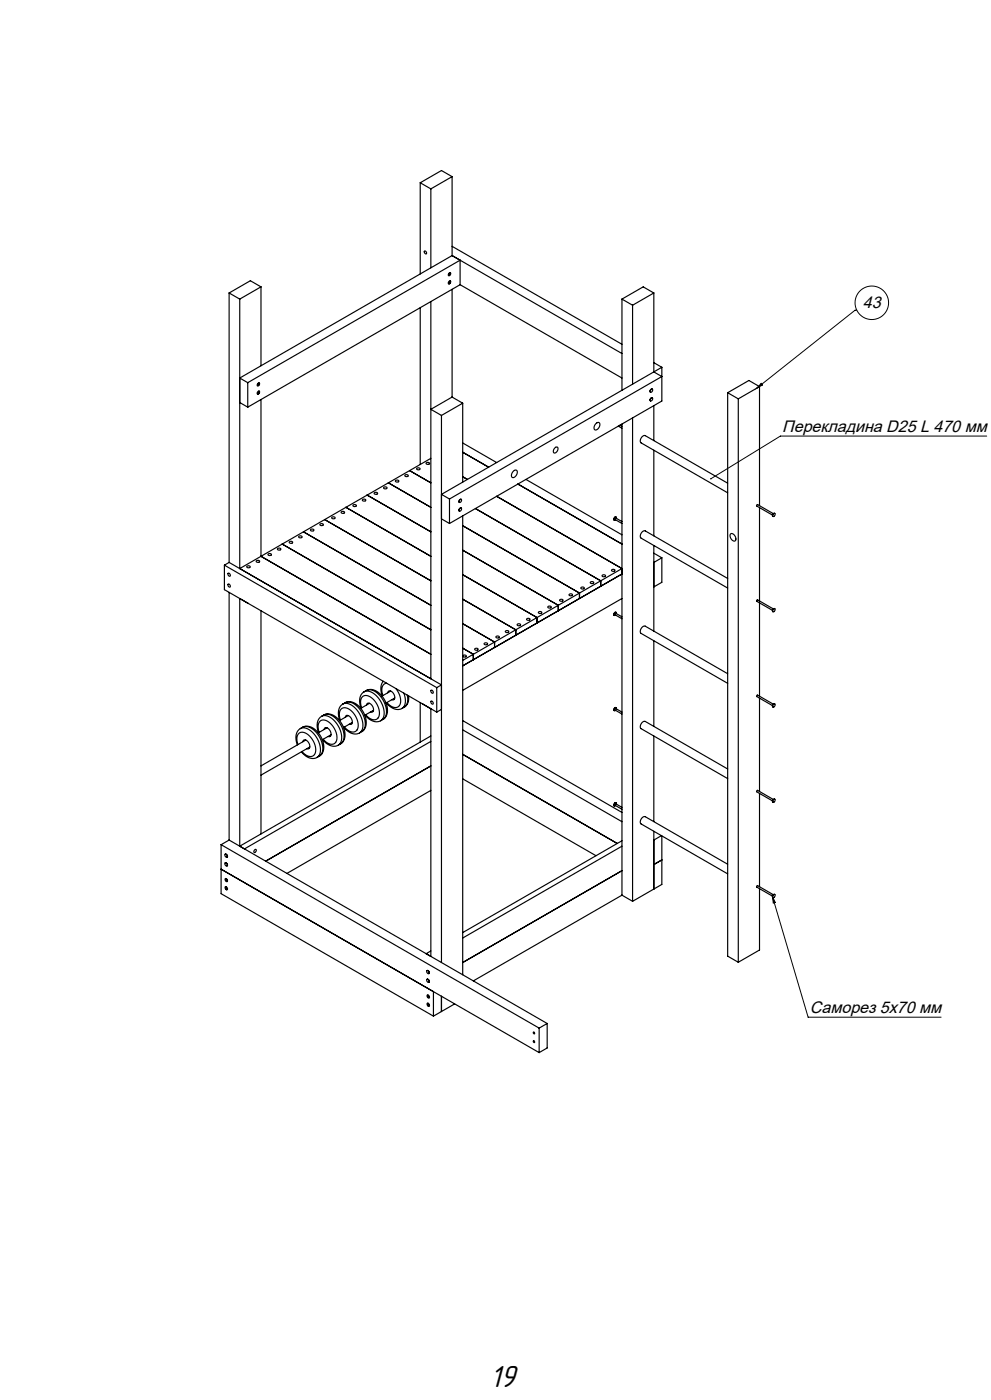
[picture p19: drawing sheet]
<svg xmlns="http://www.w3.org/2000/svg" width="297mm" height="420mm" viewBox="0 0 297 420" stroke-linecap="round" stroke-linejoin="round" font-family="sans-serif">
<defs><g id="words">
<text font-size="9.5" x="146.8" y="416.1">19</text>
<g font-size="5">
<text x="258.6" y="92.4">43</text>
<text x="234.5" y="129.7">Перекладина D25 L 470 мм</text>
<text x="242.7" y="304">Саморез 5х70 мм</text>
</g>
</g></defs>
<g fill="none" stroke="#000" stroke-width=".35">
<path d="M125.9 54.8l3.2 1.9M125.9 54.8v27.4M129.1 56.7v23.6M135.5 53l-3.2-1.8-6.4 3.6M135.5 53l-6.4 3.7M135.5 53v23.7M127.2 75.3h.2l.4 .3a.35 .35 0 0 1-.2 .6 .35 .35 0 0 1-.4-.4zM135.5 76.7l50.9 29.4M135.5 73.9l50.9 29.4M135.5 76.7l-63.7 36.7 2.5 1.4M68.7 87.9l3.1 1.8M68.7 87.9v80.8"/>
<path d="M71.8 89.7v80.9l6.4-3.7M78.2 86.1l-3.2-1.9-6.3 3.7M78.2 86.1l-6.4 3.6M78.2 86.1v23.6M125.9 92.3v47M129.1 90.5v113.1M134.6 81.9a.32 .32 0 0 1 .5 0 .32 .32 0 0 1-.1 .5 .38 .38 0 0 1-.7 .2 .38 .38 0 0 1 .2-.6zM134.6 84.4a.32 .32 0 0 1 .5 0 .32 .32 0 0 1-.1 .5 .38 .38 0 0 1-.7 .2 .38 .38 0 0 1 .2-.7zM135.5 86.8v32.3M137.9 85.4l48.5 28M137.9 85.4v-7.3l-63.6 36.7M137.9 85.4l-63.6 36.7"/>
<path d="M186.4 89.7l3.2 1.9M186.4 89.7v27.4M189.6 91.6v23.6M195.9 87.9l-3.1-1.8-6.4 3.6M195.9 87.9l-6.3 3.7M195.9 87.9v23.7M74.3 114.8v7.3M77.3 115a.32 .32 0 0 1 .5 0 .32 .32 0 0 1-.1 .5 .38 .38 0 0 1-.6 .2 .38 .38 0 0 1 .2-.6zM77.3 117.4a.32 .32 0 0 1 .5 .1 .32 .32 0 0 1-.1 .4 .38 .38 0 0 1-.6 .3 .38 .38 0 0 1 .2-.7zM78.2 119.9v47M135.5 119.1l3.2 1.9M135.5 119.1l-6.4 3.7 3.2 1.8"/>
<path d="M195.1 116.9a.34 .34 0 0 1 .5 0 .34 .34 0 0 1-.1 .5 .35 .35 0 0 1-.6 .2 .35 .35 0 0 1 .1-.6zM195.1 119.5a.32 .32 0 0 1 .5 0 .32 .32 0 0 1-.1 .5 .38 .38 0 0 1-.6 .2 .38 .38 0 0 1 .2-.6zM195.5 116.8l-.6 .2-.1 .5 .2 .2M195.5 119.4l-.6 .2 .1 .7M195.9 111.6l2.5 1.4-63.7 36.7M195.9 108.8l2.5 1.4M195.9 111.6l-63.6 36.7 2.4 1.4M198.4 110.2l-2.5 1.4M198.4 110.2v10.1l-63.7 36.7M218.1 117.8l3.2 1.9M218.1 117.8v169l3.2 1.9M221.3 119.7v169"/>
<path d="M227.6 116l-6.3 3.7M227.6 116l-3.2-1.9-6.3 3.7M227.6 116v35.7M71.8 120.8l2.5 1.3M127.8 138.9l.1-.1a.44 .44 0 0 1 .7-.1 .44 .44 0 0 1 0 .6 .44 .44 0 0 1-.7 0zM129.1 137.5l-19.1 11M132.3 124.6v164.2M138.7 121l-6.4 3.6M138.7 121v23.6M138.7 135.7l7.7 4.5M138.7 132.9l10.1 5.9M166.3 134.4a.56 .56 0 0 1 .8-.2 .56 .56 0 0 1 0 .9l-.2 .4a.59 .59 0 0 1-1 .3 .59 .59 0 0 1 .1-.9z"/>
<path d="M178.6 127.1a.68 .68 0 0 1 1-.3 .68 .68 0 0 1 .1 1.1l-.3 .5a.75 .75 0 0 1-1.1 .6 .75 .75 0 0 1-.1-1.2zM185.3 127.8l1.1 .7M185.8 127.6l.6 .3M186.4 127.2v141.4M189.6 125.4v145M195.9 121.7v10.5M195.9 135.1v25.7M90.9 159.5l38.2 22.1M93.1 158.9l.2-.1a.44 .44 0 0 1 .6-.1 .44 .44 0 0 1 0 .6 .44 .44 0 0 1-.6 0zM95.9 157.2l.2-.1a.44 .44 0 0 1 .7 0 .44 .44 0 0 1 0 .6 .44 .44 0 0 1-.7-.1zM97.3 155.9l31.8 18.3M99.5 155.2l.2-.1a.44 .44 0 0 1 .6-.1 .44 .44 0 0 1 0 .7 .44 .44 0 0 1-.6-.1z"/>
<path d="M102.3 153.6l.2-.2a.44 .44 0 0 1 .6 0 .44 .44 0 0 1 0 .6 .44 .44 0 0 1-.6 0zM103.7 152.2l25.4 14.7M105.8 151.5l.2-.1a.44 .44 0 0 1 .7-.1 .44 .44 0 0 1 0 .7 .44 .44 0 0 1-.7-.1zM108.7 149.9l.2-.1a.44 .44 0 0 1 .6-.1 .44 .44 0 0 1 0 .7 .44 .44 0 0 1-.6-.1zM110 148.5l19.1 11M110 148.5l-31.8 18.4M112.2 147.8l.2-.1a.44 .44 0 0 1 .6 0 .44 .44 0 0 1 0 .6 .44 .44 0 0 1-.6 0zM115 146.2l.2-.1a.44 .44 0 0 1 .7-.1 .44 .44 0 0 1 0 .7 .44 .44 0 0 1-.7-.1zM116.4 144.9l12.7 7.3M118.6 144.2l.2-.1a.44 .44 0 0 1 .6-.1 .44 .44 0 0 1 0 .6 .44 .44 0 0 1-.6 0zM121.4 142.5l.2-.1a.44 .44 0 0 1 .6 0 .44 .44 0 0 1 0 .6 .44 .44 0 0 1-.6 0zM122.8 141.2l6.3 3.7"/>
<path d="M124.9 140.5l.2-.1a.44 .44 0 0 1 .7-.1 .44 .44 0 0 1 0 .7 .44 .44 0 0 1-.7-.1zM132.3 155.7l2.4 1.3M134.7 149.7v7.3M137.9 149.9a.32 .32 0 0 1 .5 0 .32 .32 0 0 1-.2 .5 .38 .38 0 0 1-.3 .4 .38 .38 0 0 1-.4-.4 .38 .38 0 0 1 .3-.4zM137.9 152.5a.32 .32 0 0 1 .5 .1 .32 .32 0 0 1-.2 .4 .38 .38 0 0 1-.6 .3 .38 .38 0 0 1 .2-.7zM138.2 152.4l-.6 .3 .1 .6M138.2 149.8h-.2l-.4 .3 .1 .6M138.7 154.8v137.6M138.7 157.7l35 20.2v1.7M138.7 143l1.4 .8M142.5 152.6l37.5 21.6v1.7l6.4-3.7-47.7 27.6 9.5-5.6v-1.6M148.8 148.9l37.6 21.7-38.2 22"/>
<path d="M153.9 141.4a.68 .68 0 0 1 1-.3 .68 .68 0 0 1 0 1.1l-.2 .5a.75 .75 0 0 1-1.1 .6 .75 .75 0 0 1-.2-1.3zM155.2 145.2l31.2 18M157.6 143.8l28.8 16.6M184.6 155.1l-.6 .3 .1 .7M184.7 155.5a.32 .32 0 0 0-.2-.4 .32 .32 0 0 0-.4 .3 .32 .32 0 0 0-.1 .5 .32 .32 0 0 0 .5 0M186.4 156.5l-1.9-1.1-.3 .2 2.2 1.5M218.1 145l-24.7-14.3a1.44 1.44 0 0 0-1.3 2.2l26 14.9M227.6 152.3v28M231.8 154.1l-4.8-2.7-.2 .1v.3l4.7 2.7M231.8 154.1a.32 .32 0 0 1 .5 .1 .32 .32 0 0 1-.1 .4 .38 .38 0 0 1-.4 .4 .38 .38 0 0 1-.4-.4 .38 .38 0 0 1 .4-.4zM232.2 154l-.6 .3 .1 .6M67.3 169.5v7.4l63.6 36.7"/>
<path d="M67.3 169.5l63.6 36.8M68.4 175.2l.6 .4a.35 .35 0 0 1-.2 .6 .35 .35 0 0 1-.4-.4zM68.4 172l.6 .3a.35 .35 0 0 1-.2 .6 .35 .35 0 0 1-.4-.4zM68.7 177.7v74.3M68.7 168.7l63.6 36.8-1.4 .8M68.7 168.7l-1.4 .8M71.8 179.6v74.3M74 169.9l.2-.1a.44 .44 0 0 1 .6-.1 .44 .44 0 0 1 0 .7 .44 .44 0 0 1-.6-.1zM76.8 168.3l.2-.2a.44 .44 0 0 1 .7 0 .44 .44 0 0 1 0 .6 .44 .44 0 0 1-.7 0zM78.2 166.9l50.9 29.4M80.4 166.2l.2-.1a.44 .44 0 0 1 .6-.1 .44 .44 0 0 1 0 .7 .44 .44 0 0 1-.6-.1zM83.2 164.6l.2-.1a.44 .44 0 0 1 .6-.1 .44 .44 0 0 1 0 .7 .44 .44 0 0 1-.6-.1z"/>
<path d="M84.6 163.2l44.5 25.7M86.7 162.5l.2-.1a.44 .44 0 0 1 .7 0 .44 .44 0 0 1 0 .6 .44 .44 0 0 1-.7 0zM89.6 160.9l.2-.1a.44 .44 0 0 1 .6-.1 .44 .44 0 0 1 0 .7 .44 .44 0 0 1-.6-.1zM138.7 165.1l28.6 16.5v1.6M138.7 179.8l15.9 9.1v1.7M138.7 172.4l22.2 12.9v1.6M167.8 179.9l.2-.1a.44 .44 0 0 1 .6 0 .44 .44 0 0 1 0 .6 .44 .44 0 0 1-.6-.1zM170.6 178.3l.2-.1a.44 .44 0 0 1 .6-.1 .44 .44 0 0 1 0 .7 .44 .44 0 0 1-.6-.1zM174.1 176.3l.2-.2a.44 .44 0 0 1 .7 0 .44 .44 0 0 1 0 .6 .44 .44 0 0 1-.7 0zM177 174.6l.2-.1a.44 .44 0 0 1 .6-.1 .44 .44 0 0 1 0 .7 .44 .44 0 0 1-.6-.1zM180.5 172.6l.2-.1a.44 .44 0 0 1 .6-.1 .44 .44 0 0 1 0 .7 .44 .44 0 0 1-.6-.1zM183.3 170.9l.2-.1a.44 .44 0 0 1 .7 0 .44 .44 0 0 1 0 .6 .44 .44 0 0 1-.7 0z"/>
<path d="M186.4 179.6l-47.7 27.5M195.9 163.6v25.7M195.9 166l2.5 1.3M198.4 167.3v7.4l-2.5 1.4M198.4 167.3l-2.5 1.4M218.1 173.5l-24.7-14.2a1.44 1.44 0 0 0-1.3 2.1l26 15M218.9 160.2a1.29 1.29 0 0 1 1.4 .6 1.29 1.29 0 0 1-.2 1.5 1.59 1.59 0 0 1-1.2-2.1zM74.3 180.9h.1M78.2 183.2v67M138.7 187.1l9.5 5.5M138.7 194.4l3.2 1.9v1.6M138.8 196.7l.2-.1a.44 .44 0 0 1 .6-.1 .44 .44 0 0 1 0 .6 .44 .44 0 0 1-.6 0z"/>
<path d="M142.3 194.6l.2-.1a.44 .44 0 0 1 .7 0 .44 .44 0 0 1 0 .6 .44 .44 0 0 1-.7-.1zM145.1 193l.2-.1a.44 .44 0 0 1 .7-.1 .44 .44 0 0 1 0 .7 .44 .44 0 0 1-.7-.1zM148.2 192.6l-9.5 5.5M148.7 191l.2-.2a.44 .44 0 0 1 .6 0 .44 .44 0 0 1 0 .6 .44 .44 0 0 1-.6 0zM151.5 189.3l.2-.1a.44 .44 0 0 1 .6-.1 .44 .44 0 0 1 0 .7 .44 .44 0 0 1-.6-.1zM155 187.3l.2-.1a.44 .44 0 0 1 .7-.1 .44 .44 0 0 1 0 .7 .44 .44 0 0 1-.7-.1zM157.9 185.6l.2-.1a.44 .44 0 0 1 .6 0 .44 .44 0 0 1 0 .6 .44 .44 0 0 1-.6 0zM161.4 183.6l.2-.1a.44 .44 0 0 1 .6-.1 .44 .44 0 0 1 0 .7 .44 .44 0 0 1-.6-.1zM164.2 182l.2-.1a.44 .44 0 0 1 .7-.1 .44 .44 0 0 1 0 .6 .44 .44 0 0 1-.7 0zM184.6 183.7l-.6 .3 .1 .6M184.7 184.1a.32 .32 0 0 0-.2-.4 .32 .32 0 0 0-.4 .3 .32 .32 0 0 0-.1 .5 .32 .32 0 0 0 .5 0M186.4 185.1l-1.9-1.1-.3 .2 2.2 1.4"/>
<path d="M195.9 192.2v25.7M227.6 180.9v28M231.8 182.7l-4.8-2.7-.2 .1v.3l4.7 2.7M231.8 182.7a.32 .32 0 0 1 .5 0 .32 .32 0 0 1-.1 .5 .38 .38 0 0 1-.4 .4 .38 .38 0 0 1-.4-.4 .38 .38 0 0 1 .4-.4zM232.2 182.6l-.6 .3 .1 .6M90 218.6a3.7 3.7 0 0 1 4.2 1.7 5.7 5.7 0 0 1 1.2 6.6l-.4 .3M90 218.6a3.9 3.9 0 0 0-.9 4.9M90.7 218.2a3.7 3.7 0 0 1 4.2 1.7 5.7 5.7 0 0 1 1.2 6.6l-.4 .3M90.7 218.2l-.7 .4M90.7 218.2a4 4 0 0 1 5 2.1 4.9 4.9 0 0 1 .4 6.3l-.4 .2M95.7 219.7a2.49 2.49 0 0 1 1.1-3.7 5.2 5.2 0 0 1 3.8 6.7 2.11 2.11 0 0 1-3.2-.4l-.5-.5M96.4 214.9a3.7 3.7 0 0 1 4.2 1.8 5.7 5.7 0 0 1 1.2 6.6l-.4 .3"/>
<path d="M96.4 214.9a3.9 3.9 0 0 0-.9 4.9M97.1 214.5a3.7 3.7 0 0 1 4.2 1.8 5.7 5.7 0 0 1 1.2 6.5l-.4 .4M97.1 214.5l-.7 .4M97.1 214.5a4 4 0 0 1 5 2.1 4.9 4.9 0 0 1 .3 6.3l-.3 .3M97.1 218.9a.77 .77 0 0 1 .7-.7 .77 .77 0 0 1 .8 .6l.5 .9a.75 .75 0 0 1 .1 1 .75 .75 0 0 1-.9 .2M98 218.3l-2.6 1.6M102 216a2.49 2.49 0 0 1 1.1-3.7 5.2 5.2 0 0 1 3.9 6.7 2.11 2.11 0 0 1-3.2-.3l-.6-.6M102.7 211.2a3.7 3.7 0 0 1 4.3 1.8 5.7 5.7 0 0 1 1.1 6.6l-.4 .3M102.7 211.2a3.9 3.9 0 0 0-.8 4.9M103.1 218.2a3.9 3.9 0 0 0 4.6 1.7M103.4 210.8a3.7 3.7 0 0 1 4.3 1.8 5.7 5.7 0 0 1 1.1 6.6l-.4 .3M103.4 210.8l-.7 .4"/>
<path d="M103.4 210.8a4 4 0 0 1 5 2.1 4.9 4.9 0 0 1 .4 6.3l-.4 .3M103.5 215.2a.77 .77 0 0 1 .7-.6 .77 .77 0 0 1 .8 .5l.5 1a.75 .75 0 0 1 .1 .9 .75 .75 0 0 1-.9 .3M104.4 214.7l-2.6 1.5M105.6 216.7l-2.6 1.6M108.4 212.4a2.49 2.49 0 0 1 1.1-3.8 5.2 5.2 0 0 1 3.8 6.8 2.11 2.11 0 0 1-3.2-.4l-.5-.6M108.4 219.5l-.7 .4M109.1 207.6a3.7 3.7 0 0 1 4.2 1.7 5.7 5.7 0 0 1 1.2 6.6l-.4 .3M109.1 207.6a3.9 3.9 0 0 0-.9 4.9M109.4 214.5a3.9 3.9 0 0 0 4.7 1.7M109.8 207.1a3.7 3.7 0 0 1 4.2 1.8 5.7 5.7 0 0 1 1.2 6.6l-.4 .3M109.8 207.1l-.7 .5M109.8 207.1a4 4 0 0 1 5 2.1 4.9 4.9 0 0 1 .4 6.4l-.4 .2"/>
<path d="M109.8 211.5a.77 .77 0 0 1 .7-.6 .77 .77 0 0 1 .8 .5l.6 1a.75 .75 0 0 1 0 .9 .75 .75 0 0 1-.9 .3M110.7 211l-2.6 1.5M111.9 213.1l-2.6 1.5M114.8 215.8l-.7 .4M114.9 204.4l-.6 .9-.1 .9 .4 2.6M115.8 210.9a3.9 3.9 0 0 0 4.7 1.6M115.9 205h-.1a2.09 2.09 0 0 0-1.3 2.9l.2 .8M116.2 207.8a.77 .77 0 0 1 .7-.6 .77 .77 0 0 1 .8 .5l.5 1a.75 .75 0 0 1 .1 .9 .75 .75 0 0 1-.9 .3M117.1 207.3l-2.6 1.5M118.3 209.4l-2.6 1.5M118.6 206.6a4.7 4.7 0 0 1 .9 5.3 2.62 2.62 0 0 1-3.6-1.1M121 207.9a3.8 3.8 0 0 1-.5 4.6"/>
<path d="M121.2 212.1l-.7 .4M122 208.5l.2 1.1a2.61 2.61 0 0 1-1 2.5M122.5 208.8l-.2 2-.4 .7-.7 .6M125.9 210.8v11.8M126.7 211.2h.1M129.1 212.6v74.3M129.2 207.1l.6 .3a.35 .35 0 0 1-.2 .6 .35 .35 0 0 1-.4-.4zM129.2 210.3l.6 .4a.35 .35 0 0 1-.2 .6 .35 .35 0 0 1-.4-.4zM130.9 206.3v7.3M132.3 212.8l-1.4 .8M138.7 219l47.7 27.5M138.7 216.2l47.7 27.5"/>
<path d="M184.6 212.3l-.6 .3 .1 .6M184.7 212.7a.32 .32 0 0 0-.2-.5 .32 .32 0 0 0-.4 .4 .32 .32 0 0 0-.1 .5 .32 .32 0 0 0 .5 0M186.4 213.6l-1.9-1.1-.3 .3 2.2 1.4M218.1 202.1l-24.7-14.2a1.44 1.44 0 0 0-1.3 2.1l26 15M227.6 209.4v28M231.8 211.3l-4.8-2.8-.2 .2v.3l4.7 2.7M231.8 211.3a.32 .32 0 0 1 .5 0 .32 .32 0 0 1-.1 .5 .38 .38 0 0 1-.4 .3 .38 .38 0 0 1-.4-.3 .38 .38 0 0 1 .4-.4zM232.2 211.2l-.6 .3 .1 .6M89.3 223.4a2.49 2.49 0 0 1 1.1-3.7 5.2 5.2 0 0 1 3.8 6.7 2.11 2.11 0 0 1-3.2-.4l-.5-.5M90.3 225.6a3.9 3.9 0 0 0 4.7 1.6M90.8 222.5a.77 .77 0 0 1 .7-.6 .77 .77 0 0 1 .7 .5l.6 1a.75 .75 0 0 1 0 .9 .75 .75 0 0 1-.8 .3M91.7 222l-13.5 7.8"/>
<path d="M92.9 224.1l-14.7 8.4M95.7 226.8l-.7 .4M96.7 221.9a3.9 3.9 0 0 0 4.7 1.7M99.2 220.4l-2.6 1.5M102.1 223.2l-.7 .4M129.1 222.4l-55.8 32.3-1.5-.8M129.1 229.8l-49.5 28.5M129.1 220.8l-57.3 33.1M129.1 237.1l-43.1 24.9M138.7 233.7l39.9 23M138.7 226.3l46.3 26.7M195.9 220.8v25.7"/>
<path d="M218.1 230.7l-24.7-14.3a1.44 1.44 0 0 0-1.3 2.2l26 15M227.6 238v28M231.8 239.8l-4.8-2.7-.2 .2v.2l4.7 2.8M231.8 239.9a.32 .32 0 0 1 .5 0 .32 .32 0 0 1-.1 .5 .38 .38 0 0 1-.4 .3 .38 .38 0 0 1-.4-.3 .38 .38 0 0 1 .4-.4zM232.2 239.8l-.6 .2 .1 .7M66.3 253.4v14.7l63.6 36.7M66.3 253.4l95.3 55M67.4 256.3l.4 .1a.44 .44 0 0 1 .4 .5 .44 .44 0 0 1-.5 .3 .44 .44 0 0 1-.3-.6zM67.4 258.9l.4 .1a.44 .44 0 0 1 .4 .5 .44 .44 0 0 1-.5 .3 .44 .44 0 0 1-.3-.6zM67.5 256.3l.6 .2-.1 .7M67.5 258.9l.6 .2-.1 .7M68.7 252l-2.4 1.4"/>
<path d="M68.7 252l95.3 55M76.3 255a.34 .34 0 0 1 .5-.1 .34 .34 0 0 1-.1 .6 .35 .35 0 0 1-.6 .2 .35 .35 0 0 1 .1-.6zM184.6 240.9l-.6 .2 .1 .7M184.7 241.2a.32 .32 0 0 0-.2-.4 .32 .32 0 0 0-.4 .4 .32 .32 0 0 0-.1 .5 .32 .32 0 0 0 .5 0M186.4 242.2l-1.9-1.1-.3 .2 2.2 1.5M186.4 253.9l-47.7 27.5M186.4 252.2l-47.7 27.6M195.9 249.4v17.3M198.2 250.7l-2.3 1.3M198.4 250.8v14.5l-8.8 5.1M198.4 258l-2.5 1.4M218.1 259.3l-24.7-14.3a1.44 1.44 0 0 0-1.3 2.2l26 15"/>
<path d="M67.5 263.6a.45 .45 0 0 1 .6 .3 .45 .45 0 0 1-.3 .6l-.3-.4zM67.5 266.1a.45 .45 0 0 1 .6 .2 .45 .45 0 0 1-.3 .6l-.3-.4zM186.4 268.6l3.2 1.8M186.4 268.6l-44.5 25.7M186.4 261.2l-47.7 27.6M227.6 266.6v18.4l-6.3 3.7M231.8 268.4l-4.8-2.7-.2 .1v.3l4.7 2.7M231.8 268.4a.32 .32 0 0 1 .5 .1 .32 .32 0 0 1-.1 .5 .38 .38 0 0 1-.4 .3 .38 .38 0 0 1-.4-.4 .38 .38 0 0 1 .4-.4zM232.2 268.3l-.6 .3 .1 .7M127.9 291.2l.4 .1a.44 .44 0 0 1 .4 .5 .44 .44 0 0 1-.5 .3 .44 .44 0 0 1-.3-.6zM127.9 293.8l.4 .1a.44 .44 0 0 1 .4 .5 .44 .44 0 0 1-.5 .3 .44 .44 0 0 1-.3-.5zM128 291.2l.6 .2-.1 .7"/>
<path d="M128 293.8l.6 .3-.1 .6M128 298.6a.45 .45 0 0 1 .6 .2 .45 .45 0 0 1-.2 .6l-.4-.4zM129.1 285.3l-1.4 .8M132.3 298.9v4.6M128 301a.45 .45 0 0 1 .6 .3 .45 .45 0 0 1-.2 .5l-.4-.3zM129.9 304.8v-7.3l-63.6-36.7 95.3 55M132.3 303.5l-2.4 1.3M136.3 301.2l-4 2.3M161.6 308.4v7.4M164 307v7.4l-2.4 1.4M164 307l-2.4 1.4"/>
<circle cx="134.6" cy="82.3" r=".25"/>
<circle cx="134.6" cy="84.9" r=".25"/>
<circle cx="77.4" cy="117.9" r=".25"/>
<circle cx="77.4" cy="115.3" r=".25"/>
<circle cx="67.9" cy="264" r=".25"/>
<circle cx="67.9" cy="266.6" r=".25"/>
<circle cx="128.4" cy="299" r=".25"/>
<circle cx="128.4" cy="301.6" r=".25"/>
<circle cx="160.1" cy="309.9" r=".25"/>
<circle cx="160.1" cy="312.5" r=".25"/>
</g>
<g fill="none" stroke="#000" stroke-width=".3">
<path d="M256.8 93.1h-.5l-29.5 23.3M228.2 114.9a.32 .32 0 0 0 0 .5 .32 .32 0 0 0 .4 0l-1.8 1zM295.7 130.8h-61.8l-20.9 12.8M231.5 268.9l.9 1.9a.32 .32 0 0 0-.4-.2 .32 .32 0 0 0-.2 .4zM231.5 268.9l10.7 36.3h39.9"/>
<circle cx="261.3" cy="90.8" r="5"/>
</g>
<path d="M-.1 58.2v.7zM-.1 159v1.2zM-.1 177.3v.9zM-.1 165.8v2.1zM-.1 60.1v.9zM228.2 114.9a.32 .32 0 0 0 0 .5 .32 .32 0 0 0 .4 0l-1.8 1zM212.9 143.5v.3h.3v-.3zM231.5 268.9l.9 1.9a.32 .32 0 0 0-.4-.2 .32 .32 0 0 0-.2 .4z" fill="#000"/>
<use href="#words"/>
</svg>
